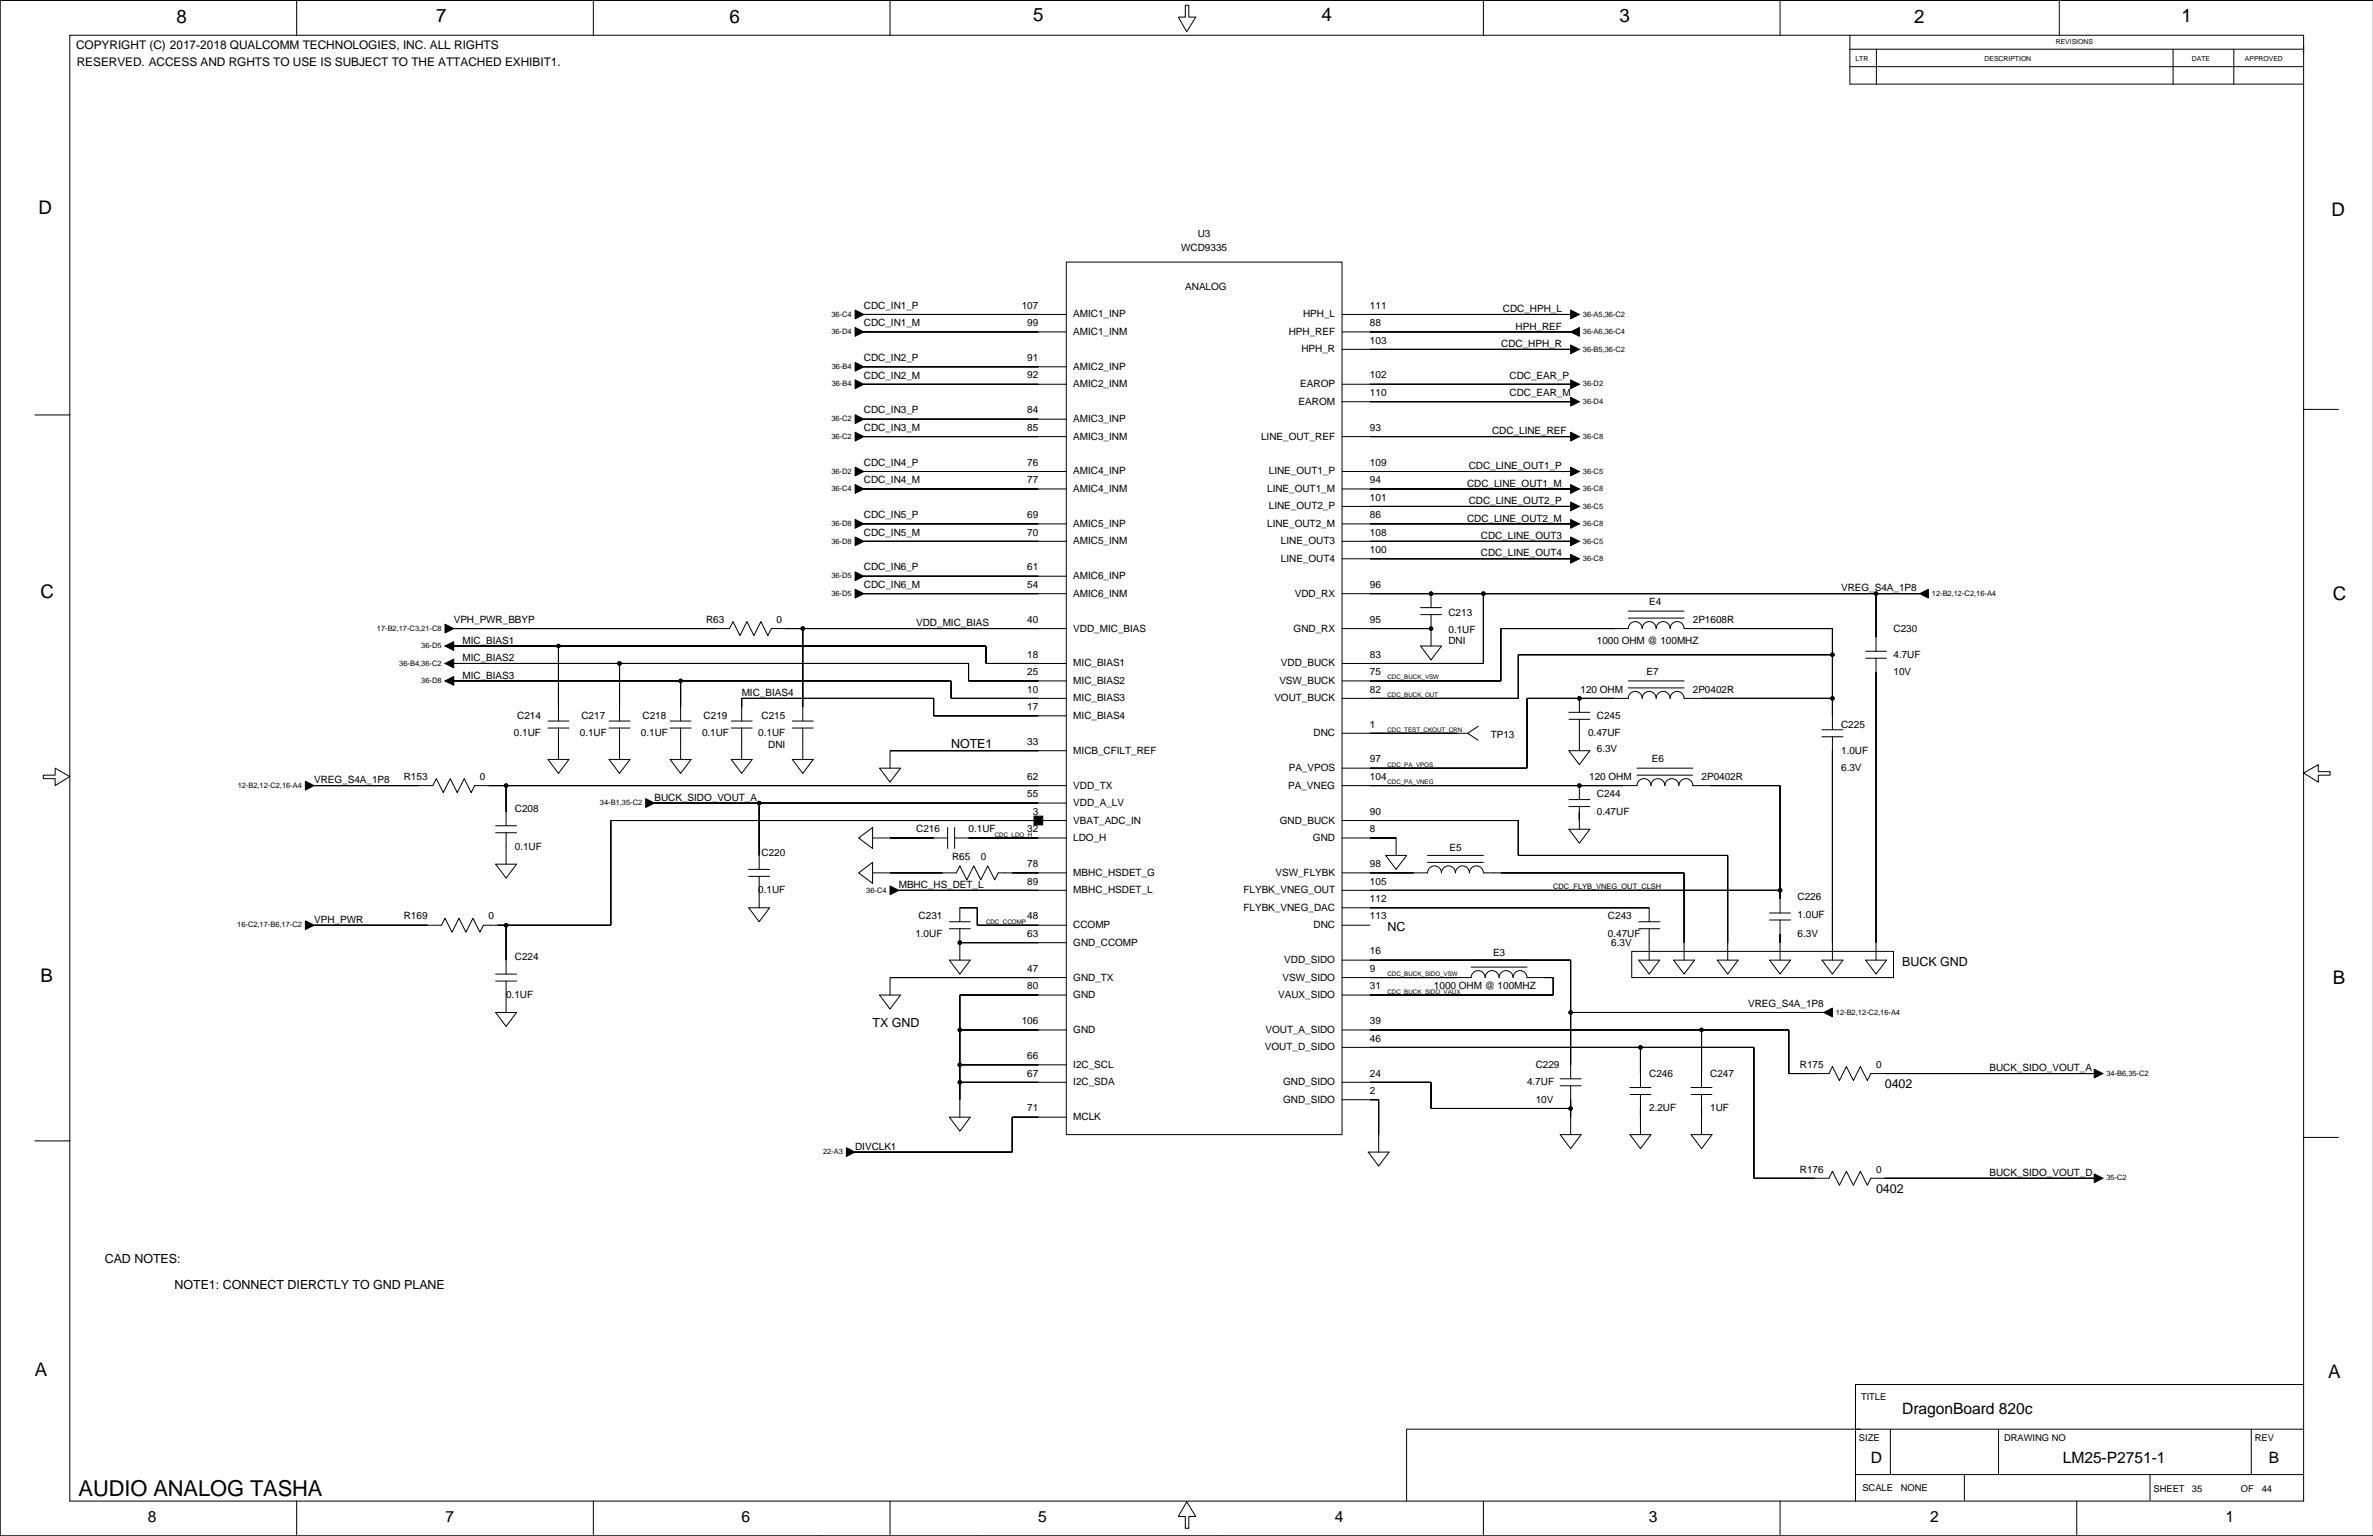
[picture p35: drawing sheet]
<svg xmlns="http://www.w3.org/2000/svg" width="863mm" height="559mm" viewBox="0 0 863 559" stroke-linecap="round" stroke-linejoin="round" font-family="sans-serif">
<defs><g id="words">
<text font-size="8" x="28.6" y="544.3">AUDIO ANALOG TASHA</text>
<g font-size="6.8">
<text x="64.2" y="8.2">8</text>
<text x="158.7" y="8">7</text>
<text x="265.4" y="8.2">6</text>
<text x="375.8" y="7.5">5</text>
<text x="480.7" y="7.5">4</text>
<text x="589.1" y="8">3</text>
<text x="696.3" y="8.2">2</text>
<text x="793.6" y="8">1</text>
<text x="14" y="77.8">D</text>
<text x="848.2" y="78.6">D</text>
<text x="14.7" y="217.5">C</text>
<text x="848.7" y="218.2">C</text>
<text x="14.7" y="357.1">B</text>
<text x="848.7" y="357.9">B</text>
<text x="12.7" y="500.6">A</text>
<text x="846.9" y="501.4">A</text>
</g>
<g font-size="5.7">
<text x="692" y="514.3">DragonBoard 820c</text>
<text x="680.6" y="532.1">D</text>
<text x="750.4" y="532.1">LM25-P2751-1</text>
<text x="825.3" y="532.1">B</text>
<text x="53.8" y="553.7">8</text>
<text x="162" y="553.7">7</text>
<text x="269.7" y="553.7">6</text>
<text x="377.6" y="553.7">5</text>
<text x="485.5" y="553.7">4</text>
<text x="599.8" y="553.7">3</text>
<text x="702.1" y="553.7">2</text>
<text x="809.6" y="553.7">1</text>
</g>
<g font-size="4.6">
<text x="346" y="272.1">NOTE1</text>
<text x="504.7" y="338.7">NC</text>
<text x="692" y="351.4">BUCK GND</text>
<text x="317.4" y="373.7">TX GND</text>
<text x="685.6" y="395.9">0402</text>
<text x="682.5" y="434">0402</text>
<text x="38.1" y="459.4">CAD NOTES:</text>
<text x="63.5" y="468.9">NOTE1: CONNECT DIERCTLY TO GND PLANE</text>
</g>
<g font-size="4.3">
<text x="27.7" y="18">COPYRIGHT (C) 2017-2018 QUALCOMM TECHNOLOGIES, INC. ALL RIGHTS</text>
<text x="27.9" y="24.1">RESERVED. ACCESS AND RGHTS TO USE IS SUBJECT TO THE ATTACHED EXHIBIT1.</text>
</g>
<g font-size="3.6">
<text x="435.7" y="86.3">U3</text>
<text x="429.7" y="91.4">WCD9335</text>
<text x="431.2" y="105.3">ANALOG</text>
<text x="314.3" y="112.3">CDC_IN1_P</text>
<text x="371.7" y="112.3">107</text>
<text x="498.4" y="112.3">111</text>
<text x="546.7" y="113.6">CDC_HPH_L</text>
<text x="314.3" y="118.7">CDC_IN1_M</text>
<text x="373.7" y="118.6">99</text>
<text x="390.4" y="115.5">AMIC1_INP</text>
<text x="474" y="115.5">HPH_L</text>
<text x="498.4" y="118.7">88</text>
<text x="551.4" y="119.9">HPH_REF</text>
<text x="390.4" y="121.8">AMIC1_INM</text>
<text x="468.8" y="121.8">HPH_REF</text>
<text x="498.4" y="125">103</text>
<text x="314.3" y="131.4">CDC_IN2_P</text>
<text x="373.7" y="131.3">91</text>
<text x="473.4" y="128.2">HPH_R</text>
<text x="546.1" y="126.3">CDC_HPH_R</text>
<text x="314.3" y="137.7">CDC_IN2_M</text>
<text x="373.7" y="137.7">92</text>
<text x="390.4" y="134.5">AMIC2_INP</text>
<text x="498.4" y="137.7">102</text>
<text x="549.1" y="137.7">CDC_EAR_P</text>
<text x="390.4" y="140.9">AMIC2_INM</text>
<text x="473" y="140.9">EAROP</text>
<text x="472.4" y="147.2">EAROM</text>
<text x="498.4" y="144">110</text>
<text x="549.1" y="144.1">CDC_EAR_M</text>
<text x="314.3" y="150.4">CDC_IN3_P</text>
<text x="373.7" y="150.4">84</text>
<text x="390.4" y="153.6">AMIC3_INP</text>
<text x="314.3" y="156.8">CDC_IN3_M</text>
<text x="373.7" y="156.7">85</text>
<text x="390.4" y="159.9">AMIC3_INM</text>
<text x="458.8" y="159.9">LINE_OUT_REF</text>
<text x="498.4" y="156.7">93</text>
<text x="542.8" y="158">CDC_LINE_REF</text>
<text x="314.3" y="169.4">CDC_IN4_P</text>
<text x="373.7" y="169.4">76</text>
<text x="390.4" y="172.6">AMIC4_INP</text>
<text x="461.6" y="172.6">LINE_OUT1_P</text>
<text x="498.4" y="169.4">109</text>
<text x="534.3" y="170.7">CDC_LINE_OUT1_P</text>
<text x="314.3" y="175.8">CDC_IN4_M</text>
<text x="373.7" y="175.8">77</text>
<text x="390.4" y="179">AMIC4_INM</text>
<text x="461" y="179">LINE_OUT1_M</text>
<text x="498.4" y="175.8">94</text>
<text x="533.7" y="177.1">CDC_LINE_OUT1_M</text>
<text x="461.6" y="185.3">LINE_OUT2_P</text>
<text x="498.4" y="182.1">101</text>
<text x="534.3" y="183.4">CDC_LINE_OUT2_P</text>
<text x="314.3" y="188.5">CDC_IN5_P</text>
<text x="373.7" y="188.5">69</text>
<text x="390.4" y="191.7">AMIC5_INP</text>
<text x="461" y="191.7">LINE_OUT2_M</text>
<text x="498.4" y="188.5">86</text>
<text x="533.7" y="189.8">CDC_LINE_OUT2_M</text>
<text x="314.3" y="194.8">CDC_IN5_M</text>
<text x="373.7" y="194.8">70</text>
<text x="498.4" y="194.8">108</text>
<text x="538.7" y="196.1">CDC_LINE_OUT3</text>
<text x="390.4" y="198">AMIC5_INM</text>
<text x="466" y="198">LINE_OUT3</text>
<text x="498.4" y="201.2">100</text>
<text x="538.7" y="202.5">CDC_LINE_OUT4</text>
<text x="314.3" y="207.5">CDC_IN6_P</text>
<text x="373.7" y="207.5">61</text>
<text x="466" y="204.4">LINE_OUT4</text>
<text x="314.3" y="213.9">CDC_IN6_M</text>
<text x="373.7" y="213.9">54</text>
<text x="390.4" y="210.7">AMIC6_INP</text>
<text x="498.4" y="213.9">96</text>
<text x="669.8" y="215.1">VREG_S4A_1P8</text>
<text x="390.4" y="217.1">AMIC6_INM</text>
<text x="471" y="217.1">VDD_RX</text>
<text x="599.9" y="220.2">E4</text>
<text x="165.1" y="226.6">VPH_PWR_BBYP</text>
<text x="256.8" y="226.6">R63</text>
<text x="282.5" y="226.6">0</text>
<text x="333.3" y="227.8">VDD_MIC_BIAS</text>
<text x="373.7" y="226.6">40</text>
<text x="498.4" y="226.6">95</text>
<text x="526.9" y="224">C213</text>
<text x="615.8" y="226.6">2P1608R</text>
<text x="390.4" y="229.8">VDD_MIC_BIAS</text>
<text x="470.6" y="229.8">GND_RX</text>
<text x="526.9" y="230.3">0.1UF</text>
<text x="688.8" y="229.8">C230</text>
<text x="168.2" y="234.2">MIC_BIAS1</text>
<text x="373.7" y="239.3">18</text>
<text x="498.4" y="239.3">83</text>
<text x="526.9" y="234.2">DNI</text>
<text x="580.9" y="234.2">1000 OHM @ 100MHZ</text>
<text x="688.8" y="239.4">4.7UF</text>
<text x="168.2" y="240.5">MIC_BIAS2</text>
<text x="373.7" y="245.6">25</text>
<text x="390.4" y="242.5">MIC_BIAS1</text>
<text x="466" y="242.5">VDD_BUCK</text>
<text x="498.4" y="245.6">75</text>
<text x="599" y="245.6">E7</text>
<text x="688.8" y="245.6">10V</text>
<text x="168.2" y="246.9">MIC_BIAS3</text>
<text x="373.7" y="252">10</text>
<text x="390.4" y="248.8">MIC_BIAS2</text>
<text x="465.4" y="248.8">VSW_BUCK</text>
<text x="498.4" y="252">82</text>
<text x="574.9" y="252">120 OHM</text>
<text x="615.8" y="252">2P0402R</text>
<text x="269.8" y="253.2">MIC_BIAS4</text>
<text x="390.4" y="255.2">MIC_BIAS3</text>
<text x="463.6" y="255.2">VOUT_BUCK</text>
<text x="188.2" y="261.5">C214</text>
<text x="211.5" y="261.5">C217</text>
<text x="233.8" y="261.5">C218</text>
<text x="256" y="261.5">C219</text>
<text x="277.1" y="261.5">C215</text>
<text x="373.7" y="258.3">17</text>
<text x="390.4" y="261.5">MIC_BIAS4</text>
<text x="580.9" y="261.5">C245</text>
<text x="187" y="267.9">0.1UF</text>
<text x="210.9" y="267.9">0.1UF</text>
<text x="233.2" y="267.9">0.1UF</text>
<text x="255.4" y="267.9">0.1UF</text>
<text x="275.9" y="267.9">0.1UF</text>
<text x="477.8" y="267.9">DNC</text>
<text x="498.4" y="264.7">1</text>
<text x="542.3" y="268.4">TP13</text>
<text x="577.7" y="267.9">0.47UF</text>
<text x="669.8" y="264.7">C225</text>
<text x="279.5" y="272.3">DNI</text>
<text x="373.7" y="271">33</text>
<text x="390.4" y="274.2">MICB_CFILT_REF</text>
<text x="580.9" y="273.5">6.3V</text>
<text x="669.8" y="274.2">1.0UF</text>
<text x="468.8" y="280.5">PA_VPOS</text>
<text x="498.4" y="277.4">97</text>
<text x="600.9" y="277.4">E6</text>
<text x="669.8" y="280.5">6.3V</text>
<text x="114.3" y="285">VREG_S4A_1P8</text>
<text x="146.9" y="283.7">R153</text>
<text x="174.6" y="283.7">0</text>
<text x="373.7" y="283.7">62</text>
<text x="390.4" y="286.9">VDD_TX</text>
<text x="468.6" y="286.9">PA_VNEG</text>
<text x="498.4" y="283.7">104</text>
<text x="578.1" y="283.7">120 OHM</text>
<text x="619" y="283.7">2P0402R</text>
<text x="238.1" y="291.3">BUCK_SIDO_VOUT_A</text>
<text x="373.7" y="290.1">55</text>
<text x="390.4" y="293.2">VDD_A_LV</text>
<text x="580.9" y="290.1">C244</text>
<text x="187.3" y="295.4">C208</text>
<text x="375.7" y="296.4">3</text>
<text x="390.4" y="299.6">VBAT_ADC_IN</text>
<text x="465.6" y="299.6">GND_BUCK</text>
<text x="498.4" y="296.4">90</text>
<text x="580.9" y="296.4">0.47UF</text>
<text x="333.3" y="302.8">C216</text>
<text x="352.3" y="302.8">0.1UF</text>
<text x="373.7" y="302.8">32</text>
<text x="390.4" y="305.9">LDO_H</text>
<text x="477.6" y="305.9">GND</text>
<text x="498.4" y="302.8">8</text>
<text x="187.3" y="309.1">0.1UF</text>
<text x="277.1" y="311.3">C220</text>
<text x="527.3" y="309.8">E5</text>
<text x="346.4" y="312.9">R65</text>
<text x="356.8" y="312.9">0</text>
<text x="373.7" y="315.5">78</text>
<text x="498.4" y="315.5">98</text>
<text x="327" y="323.1">MBHC_HS_DET_L</text>
<text x="373.7" y="321.8">89</text>
<text x="390.4" y="318.6">MBHC_HSDET_G</text>
<text x="464" y="318.6">VSW_FLYBK</text>
<text x="498.4" y="321.8">105</text>
<text x="275.9" y="325">0.1UF</text>
<text x="390.4" y="325">MBHC_HSDET_L</text>
<text x="452.3" y="325">FLYBK_VNEG_OUT</text>
<text x="498.4" y="328.2">112</text>
<text x="653.9" y="327.5">C226</text>
<text x="114.3" y="335.8">VPH_PWR</text>
<text x="146.9" y="334.5">R169</text>
<text x="177.8" y="334.5">0</text>
<text x="334.2" y="334.5">C231</text>
<text x="373.7" y="334.5">48</text>
<text x="452.3" y="331.3">FLYBK_VNEG_DAC</text>
<text x="498.4" y="334.5">113</text>
<text x="585" y="334.5">C243</text>
<text x="653.9" y="333.8">1.0UF</text>
<text x="333" y="340.9">1.0UF</text>
<text x="373.7" y="340.8">63</text>
<text x="390.4" y="337.7">CCOMP</text>
<text x="477.8" y="337.7">DNC</text>
<text x="584.9" y="340.9">0.47UF</text>
<text x="653.9" y="340.9">6.3V</text>
<text x="390.4" y="344">GND_CCOMP</text>
<text x="498.4" y="347.2">16</text>
<text x="543.1" y="347.8">E3</text>
<text x="586.2" y="344">6.3V</text>
<text x="187.3" y="349.4">C224</text>
<text x="373.7" y="353.5">47</text>
<text x="467.2" y="350.4">VDD_SIDO</text>
<text x="498.4" y="353.5">9</text>
<text x="373.7" y="359.9">80</text>
<text x="390.4" y="356.7">GND_TX</text>
<text x="466.6" y="356.7">VSW_SIDO</text>
<text x="498.4" y="359.9">31</text>
<text x="521.6" y="359.9">1000 OHM @ 100MHZ</text>
<text x="184.1" y="363.1">0.1UF</text>
<text x="390.4" y="363.1">GND</text>
<text x="465" y="363.1">VAUX_SIDO</text>
<text x="635.9" y="366.3">VREG_S4A_1P8</text>
<text x="371.7" y="372.6">106</text>
<text x="390.4" y="375.8">GND</text>
<text x="460.4" y="375.8">VOUT_A_SIDO</text>
<text x="498.4" y="372.6">39</text>
<text x="460.2" y="382.1">VOUT_D_SIDO</text>
<text x="498.4" y="378.9">46</text>
<text x="373.7" y="385.3">66</text>
<text x="390.4" y="388.5">I2C_SCL</text>
<text x="558.7" y="388.5">C229</text>
<text x="654.8" y="388.5">R175</text>
<text x="682.5" y="388.5">0</text>
<text x="723.7" y="389.7">BUCK_SIDO_VOUT_A</text>
<text x="373.7" y="391.6">67</text>
<text x="390.4" y="394.8">I2C_SDA</text>
<text x="466.8" y="394.8">GND_SIDO</text>
<text x="498.4" y="391.6">24</text>
<text x="555.5" y="394.8">4.7UF</text>
<text x="599.9" y="391.6">C246</text>
<text x="622.2" y="391.6">C247</text>
<text x="466.8" y="401.2">GND_SIDO</text>
<text x="498.4" y="398">2</text>
<text x="558.7" y="401.2">10V</text>
<text x="373.7" y="404.3">71</text>
<text x="390.4" y="407.5">MCLK</text>
<text x="599.9" y="404.3">2.2UF</text>
<text x="622.2" y="404.3">1UF</text>
<text x="311.1" y="418.3">DIVCLK1</text>
<text x="654.8" y="426.6">R176</text>
<text x="682.5" y="426.6">0</text>
<text x="723.7" y="427.8">BUCK_SIDO_VOUT_D</text>
</g>
<g font-size="3.4">
<text x="677" y="509.3">TITLE</text>
<text x="676.2" y="524.3">SIZE</text>
<text x="729.1" y="524.3">DRAWING NO</text>
<text x="820.2" y="524.3">REV</text>
<text x="677.5" y="542.6">SCALE</text>
<text x="691.4" y="542.6">NONE</text>
<text x="783.4" y="542.8">SHEET</text>
<text x="797.4" y="542.8">35</text>
<text x="815.2" y="542.8">OF</text>
<text x="822.8" y="542.8">44</text>
</g>
<g font-size="2.7">
<text x="302.4" y="115.2">36-C4</text>
<text x="575.8" y="115.2">36-A5,36-C2</text>
<text x="302.4" y="121.6">36-D4</text>
<text x="575.8" y="121.6">36-A6,36-C4</text>
<text x="575.8" y="127.9">36-B5,36-C2</text>
<text x="302.6" y="134.3">36-B4</text>
<text x="302.6" y="140.6">36-B4</text>
<text x="575.8" y="140.6">36-D2</text>
<text x="575.8" y="147">36-D4</text>
<text x="302.4" y="153.3">36-C2</text>
<text x="302.4" y="159.7">36-C2</text>
<text x="575.8" y="159.7">36-C8</text>
<text x="302.4" y="172.4">36-D2</text>
<text x="575.8" y="172.4">36-C5</text>
<text x="302.4" y="178.7">36-C4</text>
<text x="575.8" y="178.7">36-C8</text>
<text x="575.8" y="185">36-C5</text>
<text x="302.4" y="191.4">36-D8</text>
<text x="575.8" y="191.4">36-C8</text>
<text x="302.4" y="197.7">36-D8</text>
<text x="575.8" y="197.7">36-C5</text>
<text x="575.8" y="204.1">36-C8</text>
<text x="302.4" y="210.4">36-D5</text>
<text x="302.4" y="216.8">36-D5</text>
<text x="702.8" y="216.8">12-B2,12-C2,16-A4</text>
<text x="137.1" y="229.5">17-B2,17-C3,21-C8</text>
<text x="153.2" y="235.8">36-D5</text>
<text x="145.2" y="242.2">36-B4,36-C2</text>
<text x="153.2" y="248.5">36-D8</text>
<text x="86.5" y="286.6">12-B2,12-C2,16-A4</text>
<text x="218.3" y="293">34-B1,35-C2</text>
<text x="565" y="323.3">CDC_FLYB_VNEG_OUT_CLSH</text>
<text x="315.1" y="324.7">36-C4</text>
<text x="86.3" y="337.4">16-C2,17-B6,17-C2</text>
<text x="667.9" y="369.2">12-B2,12-C2,16-A4</text>
<text x="766.3" y="391.4">34-B6,35-C2</text>
<text x="299.4" y="419.9">22-A3</text>
<text x="766.3" y="429.5">35-C2</text>
</g>
<g font-size="2.5">
<text x="747.9" y="16.1">REVISIONS</text>
<text x="675" y="22.2">LTR</text>
<text x="722" y="22.2">DESCRIPTION</text>
<text x="797.4" y="22.2">DATE</text>
<text x="816.7" y="22.2">APPROVED</text>
</g>
<g font-size="2.3">
<text x="504.7" y="247.2">CDC_BUCK_VSW</text>
<text x="504.7" y="253.6">CDC_BUCK_OUT</text>
<text x="504.7" y="266.2">CDC_TEST_CKOUT_CRN</text>
<text x="504.7" y="278.9">CDC_PA_VPOS</text>
<text x="504.7" y="285.3">CDC_PA_VNEG</text>
<text x="361.9" y="304.3">CDC_LDO_H</text>
<text x="358.7" y="336.1">CDC_CCOMP</text>
<text x="504.7" y="355.1">CDC_BUCK_SIDO_VSW</text>
<text x="504.7" y="361.5">CDC_BUCK_SIDO_VAUX</text>
</g>
</g></defs>
<g fill="none" stroke="#000" stroke-width=".36">
<path d="M25.4 12.8h812.6v533.3h-812.6zM107.9 .1v12.7M215.9 .1v12.7M323.8 .1v12.7M431.2 1.9h1.3v4.3h2.5l-3.3 5.4-3-5.4h2.5zM539.6 .1v12.7M647.6 .1v12.7M672.9 12.8v17.8h165.1M672.9 17.9h165.1M682.6 17.9v12.7M749.1 .1v12.7M790.5 17.9v12.7"/>
<path d="M812.6 17.9v12.7M672.9 24.3h165.1M387.9 95.4h100.3v317.4h-100.3zM314.3 114.4h73.6M314.3 114.4h.1M488.2 114.4h83.2M571.4 114.4h.1M314.3 120.7h73.6M314.3 139.8h73.6M314.3 133.4h73.6M314.3 120.7h.1M314.3 133.4h.1"/>
<path d="M314.3 139.8h.1M488.2 120.7h83.2M488.2 139.8h83.2M488.2 127.1h83.2M571.4 139.8h.1M571.4 127.1h.1M571.4 120.7h.1M12.7 151h12.7M314.3 158.8h73.6M314.3 152.5h73.6M314.3 158.8h.1M314.3 152.5h.1"/>
<path d="M488.2 158.8h83.2M488.2 146.1h83.2M571.4 146.1h.1M571.4 158.8h.1M838 148.9h12.7M314.3 171.5h73.6M314.3 177.9h73.6M314.3 177.9h.1M314.3 171.5h.1M488.2 171.5h83.2M488.2 177.9h83.2M571.4 177.9h.1"/>
<path d="M571.4 171.5h.1M314.3 190.6h73.6M314.3 196.9h73.6M314.3 190.6h.1M314.3 196.9h.1M488.2 190.6h83.2M488.2 196.9h83.2M488.2 184.2h83.2M571.4 196.9h.1M571.4 190.6h.1M571.4 184.2h.1M314.3 209.6h73.6"/>
<path d="M314.3 216h73.6M314.3 209.6h.1M314.3 216h.1M488.2 203.3h83.2M488.2 216h210.1M520.6 216h.1M520.6 216v5.1M539.6 216v25.4h-51.4M571.4 203.3h.1M682.5 216v20.9M698.3 216h.1M165.1 228.7h100.3l1.2-2.6 2.6 5.1 2.5-5.1 2.6 5.1 2.5-5.1 2.5 5.1 1.3-2.5h107.3"/>
<path d="M165.1 228.7h.1M165.1 235h.1M165.1 235h193.6v6.4h29.2M203.2 235v27.3M292 228.7v33.6M488.2 228.7h32.4M516.8 235h7.6l-3.8 5.1zM516.8 223.6h7.6M516.8 221.1h7.6M520.6 228.7h.1M520.6 223.6v11.4M592.3 224.9h20.3"/>
<path d="M592.3 222.3h20.3M666.6 238.2h-114.3v15.9h-64.1M678.7 239.5h7.6M678.7 236.9h7.6M682.5 239.5v109.8M165.1 241.4h.1M165.1 247.7h.1M165.1 241.4h187.2v6.3h35.6M165.1 247.7h180.9v6.4h41.9M225.4 241.4v20.9M247.6 247.7v14.6M488.2 247.7h57.8v-19h46.3a2.54 2.54 0 0 1 2.6-2.6 2.54 2.54 0 0 1 2.5 2.6 2.54 2.54 0 0 1 2.5-2.6 2.54 2.54 0 0 1 2.6 2.6 2.54 2.54 0 0 1 2.5-2.6 2.54 2.54 0 0 1 2.6 2.6 2.54 2.54 0 0 1 2.5-2.6 2.54 2.54 0 0 1 2.5 2.6h54v36.8"/>
<path d="M570.7 259.1h7.7M574.5 254.1h.1M574.5 254.1v5M592.3 250.3h20.3M592.3 247.7h20.3M666.6 254.1h-54a2.54 2.54 0 0 0-2.5-2.6 2.54 2.54 0 0 0-2.5 2.6 2.54 2.54 0 0 0-2.6-2.6 2.54 2.54 0 0 0-2.5 2.6 2.54 2.54 0 0 0-2.6-2.6 2.54 2.54 0 0 0-2.5 2.6 2.54 2.54 0 0 0-2.5-2.6 2.54 2.54 0 0 0-2.6 2.6h-36.8v25.4h-67.3M199.3 276.3h7.7l-3.8 5.1zM199.3 264.9h7.7M199.3 262.3h7.7M203.2 269.9h.1M203.2 264.9v11.4M221.6 264.9h7.6"/>
<path d="M221.6 262.3h7.6M221.6 276.3h7.6l-3.8 5.1zM225.4 269.9h.1M225.4 264.9v11.4M243.8 264.9h7.6M243.8 262.3h7.6M243.8 276.3h7.6l-3.8 5.1zM247.6 269.9h.1M247.6 264.9v11.4M266 264.9h7.6M266 262.3h7.6M266 276.3h7.6l-3.8 5.1z"/>
<path d="M269.8 269.9h.1M269.8 264.9v11.4M288.2 276.3h7.6l-3.8 5.1zM288.2 264.9h7.6M288.2 262.3h7.6M292 269.9h.1M292 264.9v11.4M320 279.5h7.6l-3.8 5zM387.9 273.1h-64.1v6.4M387.9 260.4h-48.3v-6.3h-69.8v8.2M488.2 266.8h45.7M537.7 264.2l-3.8 2.6 3.8 2.5"/>
<path d="M570.7 273.1h7.7l-3.9 5.1zM570.7 261.7h7.7M574.5 266.8h.1M574.5 261.7v11.4M595.5 279.5h20.3M662.8 268h7.6M662.8 265.5h7.6M666.6 268v81.3M15.7 282h4.4v-2.5l5.3 3-5.3 3.3v-2.5h-4.4zM114.3 285.8h.1M114.3 285.8h43.1l1.3-2.5 2.6 5.1 2.5-5.1 2.5 5.1 2.6-5.1 2.5 5.1 1.3-2.6h215.2M184.1 285.8v14.6"/>
<path d="M238.1 292.2h.1M238.1 292.2h149.8M276.2 292.2v24.1M387.9 298.5h-165.7v38.1h-46.3l-1.3 2.5-2.6-5-2.5 5-2.5-5-2.6 5-2.5-5-1.3 2.5h-46.3M488.2 285.8h107.3a2.54 2.54 0 0 1 2.5-2.5 2.54 2.54 0 0 1 2.6 2.5 2.54 2.54 0 0 1 2.5-2.5 2.54 2.54 0 0 1 2.6 2.5 2.54 2.54 0 0 1 2.5-2.5 2.54 2.54 0 0 1 2.5 2.5 2.54 2.54 0 0 1 2.6-2.5 2.54 2.54 0 0 1 2.5 2.5h31.8v46.4M488.2 298.5h64.1v12.7h76.2v38.1M570.7 293.4h7.7M570.7 290.9h7.7M574.5 285.8h.1M574.5 285.8v5.1M574.5 293.4v8.3M595.5 282h20.3"/>
<path d="M838 281.2l5.3-3v2.5h4.4v1.3h-4.4v2.5zM180.3 314.4h7.6l-3.8 5.1zM180.3 303h7.6M180.3 300.4h7.6M184.1 308h.1M184.1 303v11.4M272.4 318.8h7.6M272.4 316.3h7.6M276.2 318.8v11.5M312.3 304.9l5.1-3.9v7.7zM312.3 317.6l5.1-3.9v7.7zM317.4 317.6h30.5l1.3-2.6 2.5 5.1 2.5-5.1 2.6 5.1 2.5-5.1 2.6 5.1 1.2-2.5h24.8"/>
<path d="M317.4 304.9h27.3M344.7 301v7.7M347.3 304.9h40.6M347.3 301v7.7M488.2 317.6h31.1a2.54 2.54 0 0 1 2.6-2.6 2.54 2.54 0 0 1 2.5 2.6 2.54 2.54 0 0 1 2.5-2.6 2.54 2.54 0 0 1 2.6 2.6 2.54 2.54 0 0 1 2.5-2.6 2.54 2.54 0 0 1 2.5 2.6 2.54 2.54 0 0 1 2.6-2.6 2.54 2.54 0 0 1 2.5 2.6h73v31.7M488.2 304.9h19.7v6.3M504.1 311.2h7.6l-3.8 5.1zM519.3 313.7h20.3M519.3 311.2h20.3M570.7 301.7h7.7l-3.9 5.1zM114.3 336.6h.1M184.1 336.6v17.8"/>
<path d="M272.4 330.3h7.6l-3.8 5zM276.2 323.9h.1M327 323.9h60.9M327 323.9h.1M345.4 337.9h7.6M345.4 335.3h7.6M349.2 335.3v-5h6.3v6.3h32.4M349.2 337.9v11.4M488.2 330.3h111.7v5M488.2 336.6h10.2M488.2 323.9h159.4M596.1 337.9h7.6"/>
<path d="M596.1 335.3h7.6M599.9 337.9v11.4M643.7 334.7h7.7M643.7 332.2h7.7M647.6 334.7v14.6M180.3 356.9h7.6M180.3 354.4h7.6M184.1 356.9v11.4M345.4 349.3h7.6l-3.8 5.1zM349.2 342.9h38.7M349.2 342.9h.1M387.9 355.6h-64.1v6.4"/>
<path d="M488.2 355.6h47a2.54 2.54 0 0 1 2.5-2.5 2.54 2.54 0 0 1 2.6 2.5 2.54 2.54 0 0 1 2.5-2.5 2.54 2.54 0 0 1 2.5 2.5 2.54 2.54 0 0 1 2.6-2.5 2.54 2.54 0 0 1 2.5 2.5 2.54 2.54 0 0 1 2.6-2.5 2.54 2.54 0 0 1 2.5 2.5h9.5v6.4h-76.8M488.2 349.3h83.2v43.2M535.2 351.8h20.3M593.6 346.1h95.2v9.5h-95.2zM596.1 349.3h7.6l-3.8 5.1zM599.9 342.9h.1M608.8 349.3h7.6l-3.8 5.1zM624.7 349.3h7.6l-3.8 5.1zM643.7 349.3h7.7l-3.8 5.1zM662.8 349.3h7.6l-3.8 5.1zM678.7 349.3h7.6l-3.8 5.1zM180.3 368.3h7.6l-3.8 5.1z"/>
<path d="M184.1 362h.1M320 362h7.6l-3.8 5.1zM349.2 374.7h38.7M387.9 362h-38.7v44.4M488.2 374.7h162.5v15.9h14.6l1.3-2.6 2.5 5.1 2.6-5.1 2.5 5.1 2.6-5.1 2.5 5.1 1.3-2.5h81.2M571.4 368.3h92M619 374.7v20.9M663.4 368.3h.1M349.2 393.7h38.7M349.2 387.4h38.7M488.2 381h149.8v47.7h27.3l1.3-2.6 2.5 5.1 2.6-5.1 2.5 5.1 2.6-5.1 2.5 5.1 1.3-2.5h81.2M488.2 393.7h32.4v9.6h50.8"/>
<path d="M567.6 395h7.6M567.6 392.5h7.6M571.4 395v17.8M593 398.2h7.6M593 395.6h7.6M596.8 381v14.6M596.8 398.2v14.6M615.2 398.2h7.6M615.2 395.6h7.6M619 398.2v14.6M761.8 390.6h.1M12.7 415.1h12.7"/>
<path d="M311.1 419.1h.1M345.4 406.4h7.6l-3.8 5.1zM387.9 406.4h-19.7v12.7h-57.1M488.2 400.1h13.3v19M497.7 419.1h7.6l-3.8 5.1zM567.6 412.8h7.6l-3.8 5.1zM593 412.8h7.6l-3.8 5.1zM615.2 412.8h7.6l-3.8 5.1zM838 413.8h12.7M761.8 428.7h.1M687.7 519.9v16.6M727 519.9v16.6"/>
<path d="M819 519.9v16.6M838 503.7h-163v42.4M838 519.9h-326.3v26.2M675 536.5h163M714.6 536.5v9.3M782.1 536.5v9.3M107.9 546.1v12.2M215.9 546.1v12.2M298.4 558.8h.1M323.8 546.1v12.2M355.5 558.8h.1M431.7 546.4l3.3 5.3h-2.5v4.3h-1.3v-4.3h-2.5z"/>
<path d="M444.4 558.8h.1M539.6 546.1v12.2M539.6 558.8h.1M647.6 546.1v12.2M755.5 546.1v12.2M863.3 558.8h-863.3v-558.7h863.3h-863.3v558.7"/>
<circle cx="520.6" cy="216" r=".63"/>
<circle cx="539.6" cy="216" r=".63"/>
<circle cx="682.5" cy="216" r=".63"/>
<circle cx="203.2" cy="235" r=".63"/>
<circle cx="292" cy="228.7" r=".63"/>
<circle cx="520.6" cy="228.7" r=".63"/>
<circle cx="666.6" cy="238.2" r=".63"/>
<circle cx="225.4" cy="241.4" r=".63"/>
<circle cx="247.6" cy="247.7" r=".63"/>
<circle cx="574.5" cy="254.1" r=".63"/>
<circle cx="666.6" cy="254.1" r=".63"/>
<circle cx="184.1" cy="285.8" r=".63"/>
<circle cx="276.2" cy="292.2" r=".63"/>
<circle cx="574.5" cy="285.8" r=".63"/>
<circle cx="184.1" cy="336.6" r=".63"/>
<circle cx="647.6" cy="323.9" r=".63"/>
<circle cx="349.2" cy="342.9" r=".63"/>
<circle cx="349.2" cy="374.7" r=".63"/>
<circle cx="571.4" cy="368.3" r=".63"/>
<circle cx="619" cy="374.7" r=".63"/>
<circle cx="349.2" cy="393.7" r=".63"/>
<circle cx="349.2" cy="387.4" r=".63"/>
<circle cx="596.8" cy="381" r=".63"/>
<circle cx="571.4" cy="403.3" r=".63"/>
</g>
<g fill="#000" stroke="#000" stroke-width=".36">
<path d="M311.1 112.8l3.2 1.6-3.2 1.6z" fill-rule="evenodd"/>
<path d="M314.3 114.4h63.4z" fill-rule="evenodd"/>
<path d="M498.4 114.4h73z" fill-rule="evenodd"/>
<path d="M571.4 112.8l3.1 1.6-3.1 1.6z" fill-rule="evenodd"/>
<path d="M311.1 119.2l3.2 1.5-3.2 1.6z" fill-rule="evenodd"/>
<path d="M311.1 131.9l3.2 1.5-3.2 1.6z" fill-rule="evenodd"/>
<path d="M311.1 138.2l3.2 1.6-3.2 1.6z" fill-rule="evenodd"/>
<path d="M314.3 120.7h63.4z" fill-rule="evenodd"/>
<path d="M314.3 139.8h63.4z" fill-rule="evenodd"/>
<path d="M314.3 133.4h63.4z" fill-rule="evenodd"/>
<path d="M498.4 139.8h73z" fill-rule="evenodd"/>
<path d="M498.4 120.7h73z" fill-rule="evenodd"/>
<path d="M498.4 127.1h73z" fill-rule="evenodd"/>
<path d="M571.4 120.7l3.1-1.5v3.1z" fill-rule="evenodd"/>
<path d="M571.4 138.2l3.1 1.6-3.1 1.6z" fill-rule="evenodd"/>
<path d="M571.4 125.5l3.1 1.6-3.1 1.6z" fill-rule="evenodd"/>
<path d="M311.1 157.3l3.2 1.5-3.2 1.6z" fill-rule="evenodd"/>
<path d="M311.1 150.9l3.2 1.6-3.2 1.6z" fill-rule="evenodd"/>
<path d="M314.3 152.5h63.4z" fill-rule="evenodd"/>
<path d="M314.3 158.8h63.4z" fill-rule="evenodd"/>
<path d="M498.4 158.8h73z" fill-rule="evenodd"/>
<path d="M498.4 146.1h73z" fill-rule="evenodd"/>
<path d="M571.4 144.6l3.1 1.5-3.1 1.6z" fill-rule="evenodd"/>
<path d="M571.4 157.3l3.1 1.5-3.1 1.6z" fill-rule="evenodd"/>
<path d="M311.1 176.3l3.2 1.6-3.2 1.6z" fill-rule="evenodd"/>
<path d="M311.1 170l3.2 1.5-3.2 1.6z" fill-rule="evenodd"/>
<path d="M314.3 171.5h63.4z" fill-rule="evenodd"/>
<path d="M314.3 177.9h63.4z" fill-rule="evenodd"/>
<path d="M498.4 171.5h73z" fill-rule="evenodd"/>
<path d="M498.4 177.9h73z" fill-rule="evenodd"/>
<path d="M571.4 176.3l3.1 1.6-3.1 1.6z" fill-rule="evenodd"/>
<path d="M571.4 170l3.1 1.5-3.1 1.6z" fill-rule="evenodd"/>
<path d="M311.1 189l3.2 1.6-3.2 1.6z" fill-rule="evenodd"/>
<path d="M311.1 195.3l3.2 1.6-3.2 1.6z" fill-rule="evenodd"/>
<path d="M314.3 190.6h63.4z" fill-rule="evenodd"/>
<path d="M314.3 196.9h63.4z" fill-rule="evenodd"/>
<path d="M498.4 196.9h73z" fill-rule="evenodd"/>
<path d="M498.4 184.2h73z" fill-rule="evenodd"/>
<path d="M498.4 190.6h73z" fill-rule="evenodd"/>
<path d="M571.4 195.3l3.1 1.6-3.1 1.6z" fill-rule="evenodd"/>
<path d="M571.4 189l3.1 1.6-3.1 1.6z" fill-rule="evenodd"/>
<path d="M571.4 182.6l3.1 1.6-3.1 1.6z" fill-rule="evenodd"/>
<path d="M311.1 208l3.2 1.6-3.2 1.6z" fill-rule="evenodd"/>
<path d="M311.1 214.4l3.2 1.6-3.2 1.6z" fill-rule="evenodd"/>
<path d="M314.3 209.6h63.4z" fill-rule="evenodd"/>
<path d="M314.3 216h63.4z" fill-rule="evenodd"/>
<path d="M498.4 216h22.2z" fill-rule="evenodd"/>
<path d="M539.6 216v25.4z" fill-rule="evenodd"/>
<path d="M520.6 216h19z" fill-rule="evenodd"/>
<path d="M498.4 203.3h73z" fill-rule="evenodd"/>
<path d="M571.4 201.7l3.1 1.6-3.1 1.6z" fill-rule="evenodd"/>
<path d="M682.5 216v15.8z" fill-rule="evenodd"/>
<path d="M539.6 216h142.9z" fill-rule="evenodd"/>
<path d="M682.5 216h15.8z" fill-rule="evenodd"/>
<path d="M698.3 216l3.2-1.6v3.2z" fill-rule="evenodd"/>
<path d="M161.9 235l3.2-1.6v3.2z" fill-rule="evenodd"/>
<path d="M161.9 227.1l3.2 1.6-3.2 1.6z" fill-rule="evenodd"/>
<path d="M203.2 235v22.2z" fill-rule="evenodd"/>
<path d="M165.1 235h38.1z" fill-rule="evenodd"/>
<path d="M165.1 228.7h95.2z" fill-rule="evenodd"/>
<path d="M292 228.7v28.5z" fill-rule="evenodd"/>
<path d="M285.7 228.7h6.3z" fill-rule="evenodd"/>
<path d="M358.7 235v6.4z" fill-rule="evenodd"/>
<path d="M203.2 235h155.5z" fill-rule="evenodd"/>
<path d="M292 228.7h85.7z" fill-rule="evenodd"/>
<path d="M498.4 228.7h22.2z" fill-rule="evenodd"/>
<path d="M546 228.7v19z" fill-rule="evenodd"/>
<path d="M552.3 238.2v15.9z" fill-rule="evenodd"/>
<path d="M546 228.7h41.2z" fill-rule="evenodd"/>
<path d="M619 228.7h47.6z" fill-rule="evenodd"/>
<path d="M666.6 228.7v9.5z" fill-rule="evenodd"/>
<path d="M666.6 238.2v15.9z" fill-rule="evenodd"/>
<path d="M552.3 238.2h114.3z" fill-rule="evenodd"/>
<path d="M161.9 241.4l3.2-1.6v3.2z" fill-rule="evenodd"/>
<path d="M161.9 247.7l3.2-1.6v3.2z" fill-rule="evenodd"/>
<path d="M225.4 241.4v15.8z" fill-rule="evenodd"/>
<path d="M165.1 241.4h60.3z" fill-rule="evenodd"/>
<path d="M247.6 247.7v9.5z" fill-rule="evenodd"/>
<path d="M165.1 247.7h82.5z" fill-rule="evenodd"/>
<path d="M269.8 254.1v3.1z" fill-rule="evenodd"/>
<path d="M339.6 254.1v6.3z" fill-rule="evenodd"/>
<path d="M269.8 254.1h69.8z" fill-rule="evenodd"/>
<path d="M346 247.7v6.4z" fill-rule="evenodd"/>
<path d="M247.6 247.7h98.4z" fill-rule="evenodd"/>
<path d="M352.3 241.4v6.3z" fill-rule="evenodd"/>
<path d="M225.4 241.4h126.9z" fill-rule="evenodd"/>
<path d="M358.7 241.4h19z" fill-rule="evenodd"/>
<path d="M352.3 247.7h25.4z" fill-rule="evenodd"/>
<path d="M346 254.1h31.7z" fill-rule="evenodd"/>
<path d="M498.4 241.4h41.2z" fill-rule="evenodd"/>
<path d="M498.4 247.7h47.6z" fill-rule="evenodd"/>
<path d="M498.4 254.1h53.9z" fill-rule="evenodd"/>
<path d="M555.5 254.1v25.4z" fill-rule="evenodd"/>
<path d="M555.5 254.1h19z" fill-rule="evenodd"/>
<path d="M574.5 254.1h12.7z" fill-rule="evenodd"/>
<path d="M666.6 254.1v6.3z" fill-rule="evenodd"/>
<path d="M619 254.1h47.6z" fill-rule="evenodd"/>
<path d="M682.5 244.5v98.4z" fill-rule="evenodd"/>
<path d="M323.8 273.1h53.9z" fill-rule="evenodd"/>
<path d="M339.6 260.4h38.1z" fill-rule="evenodd"/>
<path d="M498.4 266.8h31.7z" fill-rule="evenodd"/>
<path d="M498.4 279.5h57.1z" fill-rule="evenodd"/>
<path d="M666.6 273.1v69.8z" fill-rule="evenodd"/>
<path d="M111.1 284.2l3.2 1.6-3.2 1.6z" fill-rule="evenodd"/>
<path d="M114.3 285.8h38.1z" fill-rule="evenodd"/>
<path d="M184.1 285.8v9.5z" fill-rule="evenodd"/>
<path d="M177.8 285.8h6.3z" fill-rule="evenodd"/>
<path d="M222.2 298.5v38.1z" fill-rule="evenodd"/>
<path d="M234.9 290.6l3.2 1.6-3.2 1.5z" fill-rule="evenodd"/>
<path d="M238.1 292.2h38.1z" fill-rule="evenodd"/>
<path d="M276.2 292.2v19z" fill-rule="evenodd"/>
<path d="M276.2 292.2h101.5z" fill-rule="evenodd"/>
<path d="M184.1 285.8h193.6z" fill-rule="evenodd"/>
<path d="M222.2 298.5h155.5z" fill-rule="evenodd"/>
<path d="M552.3 298.5v12.7z" fill-rule="evenodd"/>
<path d="M498.4 298.5h53.9z" fill-rule="evenodd"/>
<path d="M498.4 285.8h76.1z" fill-rule="evenodd"/>
<path d="M574.5 295.3v3.2z" fill-rule="evenodd"/>
<path d="M574.5 285.8h15.9z" fill-rule="evenodd"/>
<path d="M622.2 285.8h25.4z" fill-rule="evenodd"/>
<path d="M647.6 285.8v38.1z" fill-rule="evenodd"/>
<path d="M323.8 304.9h15.8z" fill-rule="evenodd"/>
<path d="M323.8 317.6h19z" fill-rule="evenodd"/>
<path d="M376.2 296.9h3.1v3.2h-3.1z" fill-rule="evenodd"/>
<path d="M352.3 304.9h25.4z" fill-rule="evenodd"/>
<path d="M368.2 317.6h9.5z" fill-rule="evenodd"/>
<path d="M498.4 304.9h9.5z" fill-rule="evenodd"/>
<path d="M498.4 317.6h15.8z" fill-rule="evenodd"/>
<path d="M612.6 317.6v25.3z" fill-rule="evenodd"/>
<path d="M546 317.6h66.6z" fill-rule="evenodd"/>
<path d="M628.5 311.2v31.7z" fill-rule="evenodd"/>
<path d="M552.3 311.2h76.2z" fill-rule="evenodd"/>
<path d="M111.1 335l3.2 1.6-3.2 1.6z" fill-rule="evenodd"/>
<path d="M114.3 336.6h41.2z" fill-rule="evenodd"/>
<path d="M184.1 336.6v12.7z" fill-rule="evenodd"/>
<path d="M180.9 336.6h3.2z" fill-rule="evenodd"/>
<path d="M184.1 336.6h38.1z" fill-rule="evenodd"/>
<path d="M323.8 322.3l3.2 1.6-3.2 1.6z" fill-rule="evenodd"/>
<path d="M349.2 330.3h6.3z" fill-rule="evenodd"/>
<path d="M355.5 330.3v6.3z" fill-rule="evenodd"/>
<path d="M355.5 336.6h22.2z" fill-rule="evenodd"/>
<path d="M327 323.9h50.7z" fill-rule="evenodd"/>
<path d="M498.4 330.3h101.5z" fill-rule="evenodd"/>
<path d="M498.4 323.9h149.2z" fill-rule="evenodd"/>
<path d="M647.6 323.9v3.2z" fill-rule="evenodd"/>
<path d="M647.6 339.8v3.1z" fill-rule="evenodd"/>
<path d="M349.2 342.9h28.5z" fill-rule="evenodd"/>
<path d="M323.8 355.6h53.9z" fill-rule="evenodd"/>
<path d="M498.4 355.6h31.7z" fill-rule="evenodd"/>
<path d="M561.8 355.6h3.2z" fill-rule="evenodd"/>
<path d="M565 355.6v6.4z" fill-rule="evenodd"/>
<path d="M498.4 349.3h73z" fill-rule="evenodd"/>
<path d="M571.4 349.3v19z" fill-rule="evenodd"/>
<path d="M349.2 374.7v12.7z" fill-rule="evenodd"/>
<path d="M349.2 362v12.7z" fill-rule="evenodd"/>
<path d="M349.2 362h28.5z" fill-rule="evenodd"/>
<path d="M349.2 374.7h28.5z" fill-rule="evenodd"/>
<path d="M498.4 362h66.6z" fill-rule="evenodd"/>
<path d="M571.4 368.3v19.1z" fill-rule="evenodd"/>
<path d="M619 374.7v15.9z" fill-rule="evenodd"/>
<path d="M498.4 374.7h120.6z" fill-rule="evenodd"/>
<path d="M650.7 374.7v15.9z" fill-rule="evenodd"/>
<path d="M619 374.7h31.7z" fill-rule="evenodd"/>
<path d="M571.4 368.3h92z" fill-rule="evenodd"/>
<path d="M663.4 368.3l3.2-1.5v3.1z" fill-rule="evenodd"/>
<path d="M349.2 393.7v6.4z" fill-rule="evenodd"/>
<path d="M349.2 387.4v6.3z" fill-rule="evenodd"/>
<path d="M349.2 387.4h28.5z" fill-rule="evenodd"/>
<path d="M349.2 393.7h28.5z" fill-rule="evenodd"/>
<path d="M498.4 393.7h22.2z" fill-rule="evenodd"/>
<path d="M520.6 393.7v9.6z" fill-rule="evenodd"/>
<path d="M596.8 381v9.6z" fill-rule="evenodd"/>
<path d="M498.4 381h98.4z" fill-rule="evenodd"/>
<path d="M596.8 381h41.2z" fill-rule="evenodd"/>
<path d="M638 381v47.7z" fill-rule="evenodd"/>
<path d="M650.7 390.6h9.5z" fill-rule="evenodd"/>
<path d="M685.6 390.6h76.2z" fill-rule="evenodd"/>
<path d="M761.8 389l3.2 1.6-3.2 1.5z" fill-rule="evenodd"/>
<path d="M307.9 417.5l3.2 1.6-3.2 1.6z" fill-rule="evenodd"/>
<path d="M311.1 419.1h57.1z" fill-rule="evenodd"/>
<path d="M368.2 406.4v12.7z" fill-rule="evenodd"/>
<path d="M368.2 406.4h9.5z" fill-rule="evenodd"/>
<path d="M498.4 400.1h3.1z" fill-rule="evenodd"/>
<path d="M501.5 400.1v12.7z" fill-rule="evenodd"/>
<path d="M571.4 400.1v3.2z" fill-rule="evenodd"/>
<path d="M520.6 403.3h50.8z" fill-rule="evenodd"/>
<path d="M571.4 403.3v3.1z" fill-rule="evenodd"/>
<path d="M596.8 403.3v3.1z" fill-rule="evenodd"/>
<path d="M619 403.3v3.1z" fill-rule="evenodd"/>
<path d="M638 428.7h22.2z" fill-rule="evenodd"/>
<path d="M685.6 428.7h76.2z" fill-rule="evenodd"/>
<path d="M761.8 427.1l3.2 1.6-3.2 1.5z" fill-rule="evenodd"/>
<circle cx="520.6" cy="216" r=".63"/>
<circle cx="539.6" cy="216" r=".63"/>
<circle cx="682.5" cy="216" r=".63"/>
<circle cx="203.2" cy="235" r=".63"/>
<circle cx="292" cy="228.7" r=".63"/>
<circle cx="520.6" cy="228.7" r=".63"/>
<circle cx="666.6" cy="238.2" r=".63"/>
<circle cx="225.4" cy="241.4" r=".63"/>
<circle cx="247.6" cy="247.7" r=".63"/>
<circle cx="574.5" cy="254.1" r=".63"/>
<circle cx="666.6" cy="254.1" r=".63"/>
<circle cx="184.1" cy="285.8" r=".63"/>
<circle cx="276.2" cy="292.2" r=".63"/>
<circle cx="574.5" cy="285.8" r=".63"/>
<circle cx="184.1" cy="336.6" r=".63"/>
<circle cx="647.6" cy="323.9" r=".63"/>
<circle cx="349.2" cy="342.9" r=".63"/>
<circle cx="349.2" cy="374.7" r=".63"/>
<circle cx="571.4" cy="368.3" r=".63"/>
<circle cx="619" cy="374.7" r=".63"/>
<circle cx="349.2" cy="393.7" r=".63"/>
<circle cx="349.2" cy="387.4" r=".63"/>
<circle cx="596.8" cy="381" r=".63"/>
<circle cx="571.4" cy="403.3" r=".63"/>
</g>
<use href="#words"/>
</svg>
